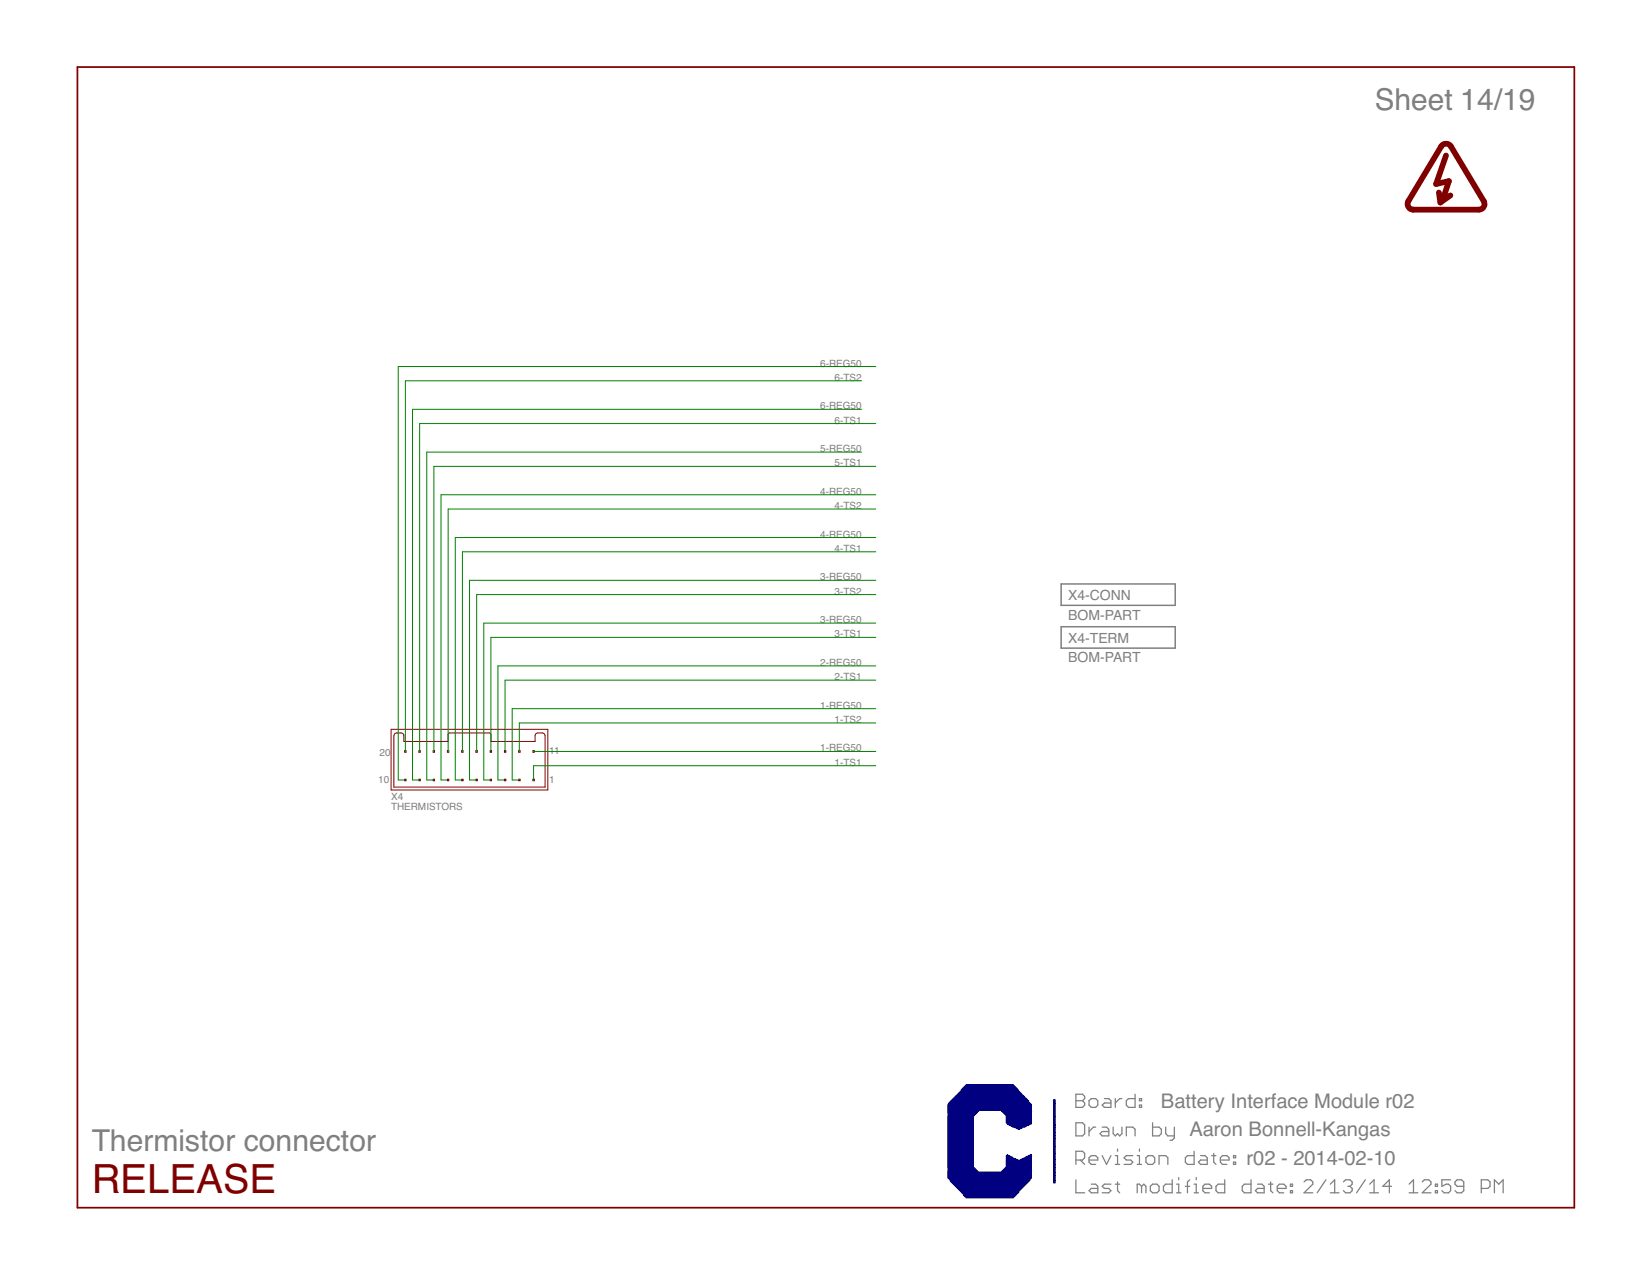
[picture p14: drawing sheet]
<svg xmlns="http://www.w3.org/2000/svg" width="279mm" height="216mm" viewBox="0 0 279 216" stroke-linecap="round" stroke-linejoin="round" font-family="sans-serif">
<defs><g id="words">
<text font-size="6.8" fill="#800000" x="15.5" y="201.9">RELEASE</text>
<g font-size="5.1" fill="#808080">
<text x="232.7" y="18.6">Sheet 14/19</text>
<text x="15.5" y="194.7">Thermistor connector</text>
</g>
<g font-size="3.4" fill="#808080">
<text x="196.5" y="187.5">Battery Interface Module r02</text>
<text x="201.3" y="192.3">Aaron Bonnell-Kangas</text>
<text x="210.9" y="197.1">r02 - 2014-02-10</text>
</g>
<g font-size="2.4" fill="#808080">
<text x="180.8" y="101.5">X4-CONN</text>
<text x="180.8" y="104.8">BOM-PART</text>
<text x="180.8" y="108.8">X4-TERM</text>
<text x="180.8" y="112.1">BOM-PART</text>
</g>
<g font-size="1.7" fill="#808080">
<text x="138.8" y="62">6-REG50</text>
<text x="141.2" y="64.4">6-TS2</text>
<text x="138.8" y="69.2">6-REG50</text>
<text x="141.2" y="71.7">6-TS1</text>
<text x="138.8" y="76.5">5-REG50</text>
<text x="138.8" y="83.7">4-REG50</text>
<text x="141.2" y="78.9">5-TS1</text>
<text x="141.2" y="86.1">4-TS2</text>
<text x="138.8" y="91">4-REG50</text>
<text x="141.2" y="93.4">4-TS1</text>
<text x="138.8" y="98.2">3-REG50</text>
<text x="141.2" y="100.6">3-TS2</text>
<text x="138.8" y="105.4">3-REG50</text>
<text x="141.2" y="107.8">3-TS1</text>
<text x="138.8" y="112.7">2-REG50</text>
<text x="138.8" y="119.9">1-REG50</text>
<text x="141.2" y="115.1">2-TS1</text>
<text x="141.2" y="122.3">1-TS2</text>
<text x="64.2" y="127.9">20</text>
<text x="93" y="127.6">11</text>
<text x="138.8" y="127.1">1-REG50</text>
<text x="141.2" y="129.6">1-TS1</text>
<text x="64" y="132.5">10</text>
<text x="66.2" y="137">THERMISTORS</text>
<text x="66.2" y="135.3">X4</text>
<text x="93" y="132.5">1</text>
</g>
</g></defs>
<g fill="#808080" stroke="#808080" stroke-width=".21">
<path d="M182.1 185.1v2.3z"/>
<path d="M182.1 185.1h1.1z"/>
<path d="M183.2 185.1l.4 .4z"/>
<path d="M183.6 185.5v.4z"/>
<path d="M183.6 185.9l-.4 .3z"/>
<path d="M183.2 186.2l.4 .4z"/>
<path d="M183.6 186.6v.4z"/>
<path d="M183.6 187l-.4 .4z"/>
<path d="M182.1 187.4h1.1z"/>
<path d="M182.1 186.2h1.1z"/>
<path d="M184.7 187.4h.7z"/>
<path d="M185.8 187l-.4 .4z"/>
<path d="M185.8 186.2v.8z"/>
<path d="M185.4 185.9l.4 .3z"/>
<path d="M184.7 185.9h.7z"/>
<path d="M184.3 186.2l.4-.3z"/>
<path d="M184.3 186.2v.8z"/>
<path d="M184.3 187l.4 .4z"/>
<path d="M186.9 185.9h.7z"/>
<path d="M187.6 185.9l.4 .3z"/>
<path d="M188 186.2v1.2z"/>
<path d="M186.9 187.4h1.1z"/>
<path d="M186.5 187l.4 .4z"/>
<path d="M186.5 187l.4-.4z"/>
<path d="M186.9 186.6h1.1z"/>
<path d="M188.7 185.9v1.5z"/>
<path d="M188.7 186.6l.8-.7z"/>
<path d="M189.5 185.9h.4z"/>
<path d="M192.1 185.1v2.3z"/>
<path d="M191 187.4h1.1z"/>
<path d="M190.6 187l.4 .4z"/>
<path d="M190.6 186.2v.8z"/>
<path d="M190.6 186.2l.4-.3z"/>
<path d="M191 185.9h1.1z"/>
<path d="M192.8 185.9h.4z"/>
<path d="M193.2 185.9v.3z"/>
<path d="M192.8 186.2h.4z"/>
<path d="M192.8 185.9v.3z"/>
<path d="M192.8 187h.4z"/>
<path d="M193.2 187v.4z"/>
<path d="M192.8 187.4h.4z"/>
<path d="M192.8 187v.4z"/>
<path d="M182.1 194.8v2.2z"/>
<path d="M182.1 194.8h1.1z"/>
<path d="M183.2 194.8l.4 .4z"/>
<path d="M183.6 195.2v.7z"/>
<path d="M183.6 195.9l-.4 .4z"/>
<path d="M182.1 196.3h1.1z"/>
<path d="M182.8 196.3l.8 .7z"/>
<path d="M184.7 197h.7z"/>
<path d="M184.3 196.6l.4 .4z"/>
<path d="M184.3 195.9v.7z"/>
<path d="M184.3 195.9l.4-.4z"/>
<path d="M184.7 195.5h.7z"/>
<path d="M185.4 195.5l.4 .4z"/>
<path d="M185.8 195.9v.4z"/>
<path d="M184.3 196.3h1.5z"/>
<path d="M186.5 195.5l.8 1.5z"/>
<path d="M188 195.5l-.7 1.5z"/>
<path d="M188.7 195.5h.4z"/>
<path d="M189.1 195.5v1.5z"/>
<path d="M188.7 197h.8z"/>
<path d="M189.1 194.4v.4z"/>
<path d="M190.2 197h1.1z"/>
<path d="M191.7 196.6l-.4 .4z"/>
<path d="M191.3 196.3l.4 .3z"/>
<path d="M190.6 196.3h.7z"/>
<path d="M190.2 195.9l.4 .4z"/>
<path d="M190.2 195.9l.4-.4z"/>
<path d="M190.6 195.5h1.1z"/>
<path d="M192.4 195.5h.4z"/>
<path d="M192.8 195.5v1.5z"/>
<path d="M192.4 197h.8z"/>
<path d="M192.8 194.4v.4z"/>
<path d="M194.3 197h.8z"/>
<path d="M195.4 196.6l-.3 .4z"/>
<path d="M195.4 195.9v.7z"/>
<path d="M195.1 195.5l.3 .4z"/>
<path d="M194.3 195.5h.8z"/>
<path d="M193.9 195.9l.4-.4z"/>
<path d="M193.9 195.9v.7z"/>
<path d="M193.9 196.6l.4 .4z"/>
<path d="M196.2 195.5v1.5z"/>
<path d="M196.2 195.5h1.1z"/>
<path d="M197.3 195.5l.3 .4z"/>
<path d="M197.6 195.9v1.1z"/>
<path d="M202.1 194.8v2.2z"/>
<path d="M201 197h1.1z"/>
<path d="M200.6 196.6l.4 .4z"/>
<path d="M200.6 195.9v.7z"/>
<path d="M200.6 195.9l.4-.4z"/>
<path d="M201 195.5h1.1z"/>
<path d="M203.2 195.5h.7z"/>
<path d="M203.9 195.5l.4 .4z"/>
<path d="M204.3 195.9v1.1z"/>
<path d="M203.2 197h1.1z"/>
<path d="M202.8 196.6l.4 .4z"/>
<path d="M202.8 196.6l.4-.3z"/>
<path d="M203.2 196.3h1.1z"/>
<path d="M205.4 195.2v1.4z"/>
<path d="M205.4 196.6l.4 .4z"/>
<path d="M205 195.5h.8z"/>
<path d="M206.9 197h.7z"/>
<path d="M206.5 196.6l.4 .4z"/>
<path d="M206.5 195.9v.7z"/>
<path d="M206.9 195.5l-.4 .4z"/>
<path d="M206.9 195.5h.7z"/>
<path d="M207.6 195.5l.4 .4z"/>
<path d="M208 195.9v.4z"/>
<path d="M206.5 196.3h1.5z"/>
<path d="M208.7 195.5h.4z"/>
<path d="M209.1 195.5v.4z"/>
<path d="M208.7 195.9h.4z"/>
<path d="M208.7 195.5v.4z"/>
<path d="M208.7 196.6h.4z"/>
<path d="M209.1 196.6v.4z"/>
<path d="M208.7 197h.4z"/>
<path d="M208.7 196.6v.4z"/>
<path d="M182.1 199.6v2.2z"/>
<path d="M182.1 201.8h1.5z"/>
<path d="M184.7 200.4h.7z"/>
<path d="M185.4 200.4l.4 .3z"/>
<path d="M185.8 200.7v1.1z"/>
<path d="M184.7 201.8h1.1z"/>
<path d="M184.3 201.5l.4 .3z"/>
<path d="M184.3 201.5l.4-.4z"/>
<path d="M184.7 201.1h1.1z"/>
<path d="M186.5 201.8h1.1z"/>
<path d="M187.6 201.8l.4-.3z"/>
<path d="M187.6 201.1l.4 .4z"/>
<path d="M186.9 201.1h.7z"/>
<path d="M186.5 200.7l.4 .4z"/>
<path d="M186.5 200.7l.4-.3z"/>
<path d="M186.9 200.4h1.1z"/>
<path d="M189.1 200v1.5z"/>
<path d="M189.1 201.5l.4 .3z"/>
<path d="M188.7 200.4h.8z"/>
<path d="M192.4 200.4v1.4z"/>
<path d="M192.4 200.4h.4z"/>
<path d="M192.8 200.4l.4 .3z"/>
<path d="M193.2 200.7v1.1z"/>
<path d="M193.2 200.7l.4-.3z"/>
<path d="M193.6 200.4l.3 .3z"/>
<path d="M193.9 200.7v1.1z"/>
<path d="M195.1 201.8h.7z"/>
<path d="M195.8 201.8l.4-.3z"/>
<path d="M196.2 200.7v.8z"/>
<path d="M195.8 200.4l.4 .3z"/>
<path d="M195.1 200.4h.7z"/>
<path d="M194.7 200.7l.4-.3z"/>
<path d="M194.7 200.7v.8z"/>
<path d="M194.7 201.5l.4 .3z"/>
<path d="M198.4 199.6v2.2z"/>
<path d="M197.3 201.8h1.1z"/>
<path d="M196.9 201.5l.4 .3z"/>
<path d="M196.9 200.7v.8z"/>
<path d="M196.9 200.7l.4-.3z"/>
<path d="M197.3 200.4h1.1z"/>
<path d="M199.1 200.4h.4z"/>
<path d="M199.5 200.4v1.4z"/>
<path d="M199.1 201.8h.8z"/>
<path d="M199.5 199.2v.4z"/>
<path d="M201 200v1.8z"/>
<path d="M201 200l.3-.4z"/>
<path d="M200.6 200.7h.7z"/>
<path d="M202.1 200.4h.3z"/>
<path d="M202.4 200.4v1.4z"/>
<path d="M202.1 201.8h.7z"/>
<path d="M202.4 199.2v.4z"/>
<path d="M203.9 201.8h.8z"/>
<path d="M203.6 201.5l.3 .3z"/>
<path d="M203.6 200.7v.8z"/>
<path d="M203.6 200.7l.3-.3z"/>
<path d="M203.9 200.4h.8z"/>
<path d="M204.7 200.4l.3 .3z"/>
<path d="M205 200.7v.4z"/>
<path d="M203.6 201.1h1.4z"/>
<path d="M207.3 199.6v2.2z"/>
<path d="M206.1 201.8h1.2z"/>
<path d="M205.8 201.5l.3 .3z"/>
<path d="M205.8 200.7v.8z"/>
<path d="M205.8 200.7l.3-.3z"/>
<path d="M206.1 200.4h1.2z"/>
<path d="M211.7 199.6v2.2z"/>
<path d="M210.6 201.8h1.1z"/>
<path d="M210.2 201.5l.4 .3z"/>
<path d="M210.2 200.7v.8z"/>
<path d="M210.2 200.7l.4-.3z"/>
<path d="M210.6 200.4h1.1z"/>
<path d="M212.8 200.4h.8z"/>
<path d="M213.6 200.4l.3 .3z"/>
<path d="M213.9 200.7v1.1z"/>
<path d="M212.8 201.8h1.1z"/>
<path d="M212.4 201.5l.4 .3z"/>
<path d="M212.8 201.1l-.4 .4z"/>
<path d="M212.8 201.1h1.1z"/>
<path d="M215 200v1.5z"/>
<path d="M215 201.5l.4 .3z"/>
<path d="M214.7 200.4h.7z"/>
<path d="M216.5 201.8h.8z"/>
<path d="M216.2 201.5l.3 .3z"/>
<path d="M216.2 200.7v.8z"/>
<path d="M216.2 200.7l.3-.3z"/>
<path d="M216.5 200.4h.8z"/>
<path d="M217.3 200.4l.3 .3z"/>
<path d="M217.6 200.7v.4z"/>
<path d="M216.2 201.1h1.4z"/>
<path d="M218.4 200.4h.3z"/>
<path d="M218.7 200.4v.3z"/>
<path d="M218.4 200.7h.3z"/>
<path d="M218.4 200.4v.3z"/>
<path d="M218.4 201.5h.3z"/>
<path d="M218.7 201.5v.3z"/>
<path d="M218.4 201.8h.3z"/>
<path d="M218.4 201.5v.3z"/>
<path d="M220.7 201.8h1.5z"/>
<path d="M220.7 201.8l1.5-1.4z"/>
<path d="M222.2 200v.4z"/>
<path d="M221.8 199.6l.4 .4z"/>
<path d="M221.1 199.6h.7z"/>
<path d="M220.7 200l.4-.4z"/>
<path d="M224.4 199.6l-1.5 2.2z"/>
<path d="M225.1 200.4l.8-.8z"/>
<path d="M225.9 199.6v2.2z"/>
<path d="M225.1 201.8h1.5z"/>
<path d="M227.4 200l.3-.4z"/>
<path d="M227.7 199.6h.8z"/>
<path d="M228.5 199.6l.3 .4z"/>
<path d="M228.8 200v.4z"/>
<path d="M228.5 200.7l.3-.3z"/>
<path d="M228.1 200.7h.4z"/>
<path d="M228.5 200.7l.3 .4z"/>
<path d="M228.8 201.1v.4z"/>
<path d="M228.5 201.8l.3-.3z"/>
<path d="M227.7 201.8h.8z"/>
<path d="M227.4 201.5l.3 .3z"/>
<path d="M231.1 199.6l-1.5 2.2z"/>
<path d="M231.8 200.4l.7-.8z"/>
<path d="M232.5 199.6v2.2z"/>
<path d="M231.8 201.8h1.5z"/>
<path d="M235.1 199.6v2.2z"/>
<path d="M235.1 199.6l-1.1 1.1z"/>
<path d="M234 200.7h1.5z"/>
<path d="M238.5 200.4l.7-.8z"/>
<path d="M239.2 199.6v2.2z"/>
<path d="M238.5 201.8h1.4z"/>
<path d="M240.7 201.8h1.5z"/>
<path d="M240.7 201.8l1.5-1.4z"/>
<path d="M242.2 200v.4z"/>
<path d="M241.8 199.6l.4 .4z"/>
<path d="M241 199.6h.8z"/>
<path d="M241 199.6l-.3 .4z"/>
<path d="M242.9 200.4h.4z"/>
<path d="M243.3 200.4v.3z"/>
<path d="M242.9 200.7h.4z"/>
<path d="M242.9 200.4v.3z"/>
<path d="M242.9 201.5h.4z"/>
<path d="M243.3 201.5v.3z"/>
<path d="M242.9 201.8h.4z"/>
<path d="M242.9 201.5v.3z"/>
<path d="M244 199.6h1.5z"/>
<path d="M244 199.6v1.1z"/>
<path d="M244 200.7l.8-.3z"/>
<path d="M244.8 200.4h.3z"/>
<path d="M245.1 200.4l.4 .3z"/>
<path d="M245.5 200.7v.8z"/>
<path d="M245.5 201.5l-.4 .3z"/>
<path d="M244.4 201.8h.7z"/>
<path d="M244 201.5l.4 .3z"/>
<path d="M246.2 201.5l.4 .3z"/>
<path d="M246.6 201.8h.7z"/>
<path d="M247.3 201.8l.4-.3z"/>
<path d="M247.7 200v1.5z"/>
<path d="M247.3 199.6l.4 .4z"/>
<path d="M246.6 199.6h.7z"/>
<path d="M246.6 199.6l-.4 .4z"/>
<path d="M246.2 200v.4z"/>
<path d="M246.2 200.4l.4 .3z"/>
<path d="M246.6 200.7h1.1z"/>
<path d="M250.7 199.6v2.2z"/>
<path d="M250.7 199.6h1.1z"/>
<path d="M251.8 199.6l.4 .4z"/>
<path d="M252.2 200v.7z"/>
<path d="M251.8 201.1l.4-.4z"/>
<path d="M250.7 201.1h1.1z"/>
<path d="M252.9 199.6v2.2z"/>
<path d="M252.9 199.6l.7 .8z"/>
<path d="M253.6 200.4l.8-.8z"/>
<path d="M254.4 199.6v2.2z"/>
<path d="M182.1 190v2.2z"/>
<path d="M182.1 192.2h1.1z"/>
<path d="M183.6 191.8l-.4 .4z"/>
<path d="M183.6 190.3v1.5z"/>
<path d="M183.2 190l.4 .3z"/>
<path d="M182.1 190h1.1z"/>
<path d="M184.3 190.7v1.5z"/>
<path d="M185 190.7l-.7 .8z"/>
<path d="M185 190.7h.4z"/>
<path d="M186.5 190.7h.8z"/>
<path d="M187.3 190.7l.3 .4z"/>
<path d="M187.6 191.1v1.1z"/>
<path d="M186.5 192.2h1.1z"/>
<path d="M186.2 191.8l.3 .4z"/>
<path d="M186.2 191.8l.3-.3z"/>
<path d="M186.5 191.5h1.1z"/>
<path d="M188.4 190.7v1.1z"/>
<path d="M188.4 191.8l.3 .4z"/>
<path d="M188.7 192.2l.4-.4z"/>
<path d="M189.1 191.8l.4 .4z"/>
<path d="M189.5 192.2l.4-.4z"/>
<path d="M189.9 190.7v1.1z"/>
<path d="M190.6 190.7v1.5z"/>
<path d="M190.6 190.7h1.1z"/>
<path d="M191.7 190.7l.4 .4z"/>
<path d="M192.1 191.1v1.1z"/>
<path d="M195.1 190v2.2z"/>
<path d="M195.1 192.2h1.1z"/>
<path d="M196.2 192.2l.3-.4z"/>
<path d="M196.5 191.1v.7z"/>
<path d="M196.2 190.7l.3 .4z"/>
<path d="M195.1 190.7h1.1z"/>
<path d="M197.3 190.7v1.1z"/>
<path d="M197.3 191.8l.3 .4z"/>
<path d="M197.6 192.2h1.1z"/>
<path d="M198.7 190.7v1.9z"/>
<path d="M198.7 192.6l-.3 .3z"/>
<path d="M198 192.9h.4z"/>
</g>
<g fill="#808080" stroke="#808080" stroke-width=".25">
<path d="M179.6 106v3.7z"/>
<path d="M179.6 109.7h19.3z"/>
<path d="M179.6 106h19.3z"/>
<path d="M198.9 106v3.7z"/>
<path d="M179.6 98.8v3.6z"/>
<path d="M179.6 102.4h19.3z"/>
<path d="M179.6 98.8h19.3z"/>
<path d="M198.9 98.8v3.6z"/>
</g>
<g fill="#800000" stroke="#800000" stroke-width=".3">
<path d="M13.1 11.3v193z"/>
<path d="M13.1 204.3h253.3z"/>
<path d="M266.4 11.3v193z"/>
<path d="M13.1 11.3h253.3z"/>
</g>
<g fill="#800000" stroke="#800000" stroke-width=".17">
<path d="M68.5 127h.2z"/>
<path d="M68.7 127v.3z"/>
<path d="M68.5 127.3h.2z"/>
<path d="M68.5 127v.3z"/>
<path d="M70.9 127h.2z"/>
<path d="M71.1 127v.3z"/>
<path d="M70.9 127.3h.2z"/>
<path d="M70.9 127v.3z"/>
<path d="M73.3 127h.2z"/>
<path d="M73.5 127v.3z"/>
<path d="M73.3 127.3h.2z"/>
<path d="M73.3 127v.3z"/>
<path d="M75.7 127h.2z"/>
<path d="M75.9 127v.3z"/>
<path d="M75.7 127.3h.2z"/>
<path d="M75.7 127v.3z"/>
<path d="M78.1 127h.3z"/>
<path d="M78.4 127v.3z"/>
<path d="M78.1 127.3h.3z"/>
<path d="M78.1 127v.3z"/>
<path d="M68.5 131.8h.2z"/>
<path d="M68.7 131.8v.3z"/>
<path d="M68.5 132.1h.2z"/>
<path d="M68.5 131.8v.3z"/>
<path d="M70.9 131.8h.2z"/>
<path d="M71.1 131.8v.3z"/>
<path d="M70.9 132.1h.2z"/>
<path d="M70.9 131.8v.3z"/>
<path d="M73.3 131.8h.2z"/>
<path d="M73.5 131.8v.3z"/>
<path d="M73.3 132.1h.2z"/>
<path d="M73.3 131.8v.3z"/>
<path d="M75.7 131.8h.2z"/>
<path d="M75.9 131.8v.3z"/>
<path d="M75.7 132.1h.2z"/>
<path d="M75.7 131.8v.3z"/>
<path d="M78.1 131.8h.3z"/>
<path d="M78.4 131.8v.3z"/>
<path d="M78.1 132.1h.3z"/>
<path d="M78.1 131.8v.3z"/>
<path d="M80.5 131.8h.3z"/>
<path d="M80.8 131.8v.3z"/>
<path d="M80.5 132.1h.3z"/>
<path d="M80.5 131.8v.3z"/>
<path d="M80.5 127h.3z"/>
<path d="M80.8 127v.3z"/>
<path d="M80.5 127.3h.3z"/>
<path d="M80.5 127v.3z"/>
<path d="M83 127h.2z"/>
<path d="M83.2 127v.3z"/>
<path d="M83 127.3h.2z"/>
<path d="M83 127v.3z"/>
<path d="M83 131.8h.2z"/>
<path d="M83.2 131.8v.3z"/>
<path d="M83 132.1h.2z"/>
<path d="M83 131.8v.3z"/>
<path d="M85.4 131.8h.2z"/>
<path d="M85.6 131.8v.3z"/>
<path d="M85.4 132.1h.2z"/>
<path d="M85.4 131.8v.3z"/>
<path d="M87.8 131.8h.2z"/>
<path d="M88 131.8v.3z"/>
<path d="M87.8 132.1h.2z"/>
<path d="M87.8 131.8v.3z"/>
<path d="M90.2 131.8h.2z"/>
<path d="M90.4 131.8v.3z"/>
<path d="M90.2 132.1h.2z"/>
<path d="M90.2 131.8v.3z"/>
<path d="M87.8 127h.2z"/>
<path d="M88 127v.3z"/>
<path d="M87.8 127.3h.2z"/>
<path d="M87.8 127v.3z"/>
<path d="M85.4 127h.2z"/>
<path d="M85.6 127v.3z"/>
<path d="M85.4 127.3h.2z"/>
<path d="M85.4 127v.3z"/>
<path d="M90.2 127h.2z"/>
<path d="M90.4 127v.3z"/>
<path d="M90.2 127.3h.2z"/>
<path d="M90.2 127v.3z"/>
<path d="M66.2 133.7h26.5z"/>
<path d="M92.7 123.4v10.3z"/>
<path d="M66.2 123.4h26.5z"/>
<path d="M66.2 123.4v10.3z"/>
<path d="M92.2 124.5v8.7z"/>
<path d="M91 124h.8z"/>
<path d="M90.6 124.5v1z"/>
<path d="M83.1 125.5h7.5z"/>
<path d="M83.1 124.2v1.3z"/>
<path d="M76.1 124h6.7z"/>
<path d="M75.8 124.2v1.3z"/>
<path d="M68.3 125.5h7.5z"/>
<path d="M68.3 124.5v1z"/>
<path d="M67.1 124h.8z"/>
<path d="M66.7 124.5v8.7z"/>
<path d="M66.7 133.2h25.5z"/>
</g>
<path d="M67.1 124l-.2 .1-.2 .4M67.9 124l.4 .2v.3M76.1 124l-.3 .2M82.8 124l.3 .2M91 124l-.3 .1-.1 .4M91.8 124l.3 .2 .1 .3" fill="none" stroke="#800000" stroke-width=".17"/>
<path d="M238.3 34a.96 .96 0 0 0 .9 1.5M243.9 24.8a.97 .97 0 0 1 1.6 0M251.1 34a.96 .96 0 0 1-.8 1.5" fill="none" stroke="#800000" stroke-width=".97"/>
<g fill="#800000" stroke="#800000" stroke-width=".97">
<path d="M243.9 24.8l-5.6 9.2z"/>
<path d="M239.2 35.5h11.1z"/>
<path d="M245.5 24.8l5.6 9.2z"/>
<path d="M244.7 26.3l-1.7 4.8z"/>
<path d="M243 31.1l2.2-.5z"/>
<path d="M245.2 30.6l-1 2.9z"/>
<path d="M243.8 34.3l1.6-1.2z"/>
<path d="M243.5 32.6l.3 1.7z"/>
</g>
<g fill="#008000" stroke="#008000" stroke-width=".17">
<path d="M68.6 64.4v62.7z"/>
<path d="M68.6 64.4h77.2z"/>
<path d="M69.8 132h1.2z"/>
<path d="M69.8 69.3v62.7z"/>
<path d="M69.8 69.3h76z"/>
<path d="M67.4 132h1.2z"/>
<path d="M67.4 62v70z"/>
<path d="M67.4 62h80.8z"/>
<path d="M71 71.7v55.4z"/>
<path d="M71 71.7h77.2z"/>
<path d="M72.2 132h1.2z"/>
<path d="M72.2 76.5v55.5z"/>
<path d="M72.2 76.5h73.6z"/>
<path d="M73.4 78.9v48.2z"/>
<path d="M73.4 78.9h74.8z"/>
<path d="M75.8 86.1v41z"/>
<path d="M75.8 86.1h72.4z"/>
<path d="M77 132h1.3z"/>
<path d="M77 91v41z"/>
<path d="M77 91h71.2z"/>
<path d="M74.6 132h1.2z"/>
<path d="M74.6 83.7v48.3z"/>
<path d="M74.6 83.7h73.6z"/>
<path d="M78.3 93.4v33.7z"/>
<path d="M78.3 93.4h69.9z"/>
<path d="M80.7 100.6v26.5z"/>
<path d="M80.7 100.6h67.5z"/>
<path d="M81.9 132h1.2z"/>
<path d="M81.9 105.4v26.6z"/>
<path d="M81.9 105.4h66.3z"/>
<path d="M79.5 132h1.2z"/>
<path d="M79.5 98.2v33.8z"/>
<path d="M79.5 98.2h68.7z"/>
<path d="M83.1 107.8v19.3z"/>
<path d="M83.1 107.8h65.1z"/>
<path d="M84.3 132h1.2z"/>
<path d="M84.3 112.7v19.3z"/>
<path d="M84.3 112.7h63.9z"/>
<path d="M85.5 115.1v12z"/>
<path d="M85.5 115.1h62.7z"/>
<path d="M87.9 122.3v4.8z"/>
<path d="M87.9 122.3h60.3z"/>
<path d="M90.3 127.1h57.9z"/>
<path d="M86.7 132h1.2z"/>
<path d="M86.7 119.9v12.1z"/>
<path d="M86.7 119.9h61.5z"/>
<path d="M90.3 129.6v2.4z"/>
<path d="M90.3 129.6h57.9z"/>
</g>
<g fill="#000080" stroke="#000080" stroke-width=".17">
<path d="M163.5 202.6h8v.1h-8z"/>
<path d="M163.4 202.4h8.2v.2h-8.2z"/>
<path d="M163.2 202.3h8.6v.1h-8.6z"/>
<path d="M163.1 202.2h8.8v.1h-8.8z"/>
<path d="M163.1 202h8.9v.2h-8.9z"/>
<path d="M163 201.9h9.1v.1h-9.1z"/>
<path d="M162.8 201.8h9.5v.1h-9.5z"/>
<path d="M162.7 201.6h9.7v.2h-9.7z"/>
<path d="M162.6 201.5h9.8v.1h-9.8z"/>
<path d="M162.4 201.4h10.2v.1h-10.2z"/>
<path d="M162.3 201.2h10.4v.2h-10.4z"/>
<path d="M162.2 201.1h10.6v.1h-10.6z"/>
<path d="M162 201h11v.1h-11z"/>
<path d="M161.9 200.9h11.2v.1h-11.2z"/>
<path d="M161.8 200.7h11.4v.1h-11.4z"/>
<path d="M161.6 200.6h11.8v.1h-11.8z"/>
<path d="M161.5 200.4h12v.2h-12z"/>
<path d="M161.4 200.3h12.2v.1h-12.2z"/>
<path d="M161.2 200.2h12.6v.1h-12.6z"/>
<path d="M161.1 200h12.8v.2h-12.8z"/>
<path d="M178.3 200h.3v.2h-.3z"/>
<path d="M161 199.9h13v.1h-13z"/>
<path d="M178.3 199.9h.3v.1h-.3z"/>
<path d="M160.8 199.8h13.4v.1h-13.4z"/>
<path d="M178.3 199.8h.3v.1h-.3z"/>
<path d="M160.8 199.6h13.5v.2h-13.5z"/>
<path d="M178.3 199.6h.3v.2h-.3z"/>
<path d="M160.7 199.5h13.6v.1h-13.6z"/>
<path d="M178.3 199.5h.3v.1h-.3z"/>
<path d="M160.6 199.4h13.8v.1h-13.8z"/>
<path d="M178.3 199.4h.3v.1h-.3z"/>
<path d="M160.4 199.2h14.2v.2h-14.2z"/>
<path d="M178.3 199.2h.3v.2h-.3z"/>
<path d="M160.4 199.1h14.2v.1h-14.2z"/>
<path d="M178.3 199.1h.3v.1h-.3z"/>
<path d="M160.4 199h14.2v.1h-14.2z"/>
<path d="M178.3 199h.3v.1h-.3z"/>
<path d="M160.4 198.8h14.2v.2h-14.2z"/>
<path d="M178.3 198.8h.3v.2h-.3z"/>
<path d="M160.4 198.7h14.2v.1h-14.2z"/>
<path d="M178.3 198.7h.3v.1h-.3z"/>
<path d="M160.4 198.6h14.2v.1h-14.2z"/>
<path d="M178.3 198.6h.3v.1h-.3z"/>
<path d="M160.4 198.4h14.2v.2h-14.2z"/>
<path d="M178.3 198.4h.3v.2h-.3z"/>
<path d="M160.4 198.3h14.2v.1h-14.2z"/>
<path d="M178.3 198.3h.3v.1h-.3z"/>
<path d="M160.4 198.2h5.1v.1h-5.1z"/>
<path d="M169.5 198.2h5.1v.1h-5.1z"/>
<path d="M178.3 198.2h.3v.1h-.3z"/>
<path d="M160.4 198h5v.2h-5z"/>
<path d="M169.6 198h5v.2h-5z"/>
<path d="M178.3 198h.3v.2h-.3z"/>
<path d="M160.4 197.9h4.8v.1h-4.8z"/>
<path d="M169.8 197.9h4.8v.1h-4.8z"/>
<path d="M178.3 197.9h.3v.1h-.3z"/>
<path d="M160.4 197.8h4.7v.1h-4.7z"/>
<path d="M169.9 197.8h4.7v.1h-4.7z"/>
<path d="M178.3 197.8h.3v.1h-.3z"/>
<path d="M160.4 197.6h4.6v.2h-4.6z"/>
<path d="M170 197.6h4.6v.2h-4.6z"/>
<path d="M178.3 197.6h.3v.2h-.3z"/>
<path d="M160.4 197.5h4.4v.1h-4.4z"/>
<path d="M170.2 197.5h4.4v.1h-4.4z"/>
<path d="M178.3 197.5h.3v.1h-.3z"/>
<path d="M160.4 197.4h4.3v.1h-4.3z"/>
<path d="M170.3 197.4h4.3v.1h-4.3z"/>
<path d="M178.3 197.4h.3v.1h-.3z"/>
<path d="M160.4 197.3h4.3v.1h-4.3z"/>
<path d="M170.3 197.3h4.3v.1h-4.3z"/>
<path d="M178.3 197.3h.3v.1h-.3z"/>
<path d="M160.4 197.1h4.3v.1h-4.3z"/>
<path d="M170.3 197.1h4.3v.1h-4.3z"/>
<path d="M178.3 197.1h.3v.1h-.3z"/>
<path d="M160.4 197h4.3v.1h-4.3z"/>
<path d="M170.3 197h4.3v.1h-4.3z"/>
<path d="M178.3 197h.3v.1h-.3z"/>
<path d="M160.4 196.8h4.3v.2h-4.3z"/>
<path d="M170.3 196.8h4.3v.2h-4.3z"/>
<path d="M178.3 196.8h.3v.2h-.3z"/>
<path d="M160.4 196.7h4.3v.1h-4.3z"/>
<path d="M170.3 196.7h4.3v.1h-4.3z"/>
<path d="M178.3 196.7h.3v.1h-.3z"/>
<path d="M160.4 196.6h4.3v.1h-4.3z"/>
<path d="M170.3 196.6h4.3v.1h-4.3z"/>
<path d="M178.3 196.6h.3v.1h-.3z"/>
<path d="M160.4 196.4h4.3v.2h-4.3z"/>
<path d="M170.3 196.4h4.3v.2h-4.3z"/>
<path d="M178.3 196.4h.3v.2h-.3z"/>
<path d="M160.4 196.3h4.3v.1h-4.3z"/>
<path d="M170.3 196.3h4.3v.1h-4.3z"/>
<path d="M178.3 196.3h.3v.1h-.3z"/>
<path d="M160.4 196.2h4.3v.1h-4.3z"/>
<path d="M170.3 196.2h1.9v.1h-1.9z"/>
<path d="M172.7 196.2h1.9v.1h-1.9z"/>
<path d="M178.3 196.2h.3v.1h-.3z"/>
<path d="M160.4 196h4.3v.2h-4.3z"/>
<path d="M170.3 196h1.6v.2h-1.6z"/>
<path d="M173 196h1.6v.2h-1.6z"/>
<path d="M178.3 196h.3v.2h-.3z"/>
<path d="M160.4 195.9h4.3v.1h-4.3z"/>
<path d="M170.3 195.9h1.2v.1h-1.2z"/>
<path d="M173.2 195.9h1.4v.1h-1.4z"/>
<path d="M178.3 195.9h.3v.1h-.3z"/>
<path d="M160.4 195.8h4.3v.1h-4.3z"/>
<path d="M170.3 195.8h1.1v.1h-1.1z"/>
<path d="M173.5 195.8h1.1v.1h-1.1z"/>
<path d="M178.3 195.8h.3v.1h-.3z"/>
<path d="M160.4 195.6h4.3v.2h-4.3z"/>
<path d="M170.3 195.6h.8v.2h-.8z"/>
<path d="M173.8 195.6h.8v.2h-.8z"/>
<path d="M178.3 195.6h.3v.2h-.3z"/>
<path d="M160.4 195.5h4.3v.1h-4.3z"/>
<path d="M170.3 195.5h.5v.1h-.5z"/>
<path d="M174 195.5h.6v.1h-.6z"/>
<path d="M178.3 195.5h.3v.1h-.3z"/>
<path d="M160.4 195.4h4.3v.1h-4.3z"/>
<path d="M170.4 195.4h.2v.1h-.2z"/>
<path d="M174.3 195.4h.3v.1h-.3z"/>
<path d="M178.3 195.4h.3v.1h-.3z"/>
<path d="M160.4 195.2h4.3v.2h-4.3z"/>
<path d="M178.3 195.2h.3v.2h-.3z"/>
<path d="M160.4 195.1h4.3v.1h-4.3z"/>
<path d="M178.3 195.1h.3v.1h-.3z"/>
<path d="M160.4 195h4.3v.1h-4.3z"/>
<path d="M178.3 195h.3v.1h-.3z"/>
<path d="M160.4 194.8h4.3v.2h-4.3z"/>
<path d="M178.3 194.8h.3v.2h-.3z"/>
<path d="M160.4 194.7h4.3v.1h-4.3z"/>
<path d="M178.3 194.7h.3v.1h-.3z"/>
<path d="M160.4 194.6h4.3v.1h-4.3z"/>
<path d="M178.3 194.6h.3v.1h-.3z"/>
<path d="M160.4 194.4h4.3v.2h-4.3z"/>
<path d="M178.3 194.4h.3v.2h-.3z"/>
<path d="M160.4 194.3h4.3v.1h-4.3z"/>
<path d="M178.3 194.3h.3v.1h-.3z"/>
<path d="M160.4 194.2h4.3v.1h-4.3z"/>
<path d="M178.3 194.2h.3v.1h-.3z"/>
<path d="M160.4 194h4.3v.2h-4.3z"/>
<path d="M178.3 194h.3v.2h-.3z"/>
<path d="M160.4 193.9h4.3v.1h-4.3z"/>
<path d="M178.3 193.9h.3v.1h-.3z"/>
<path d="M160.4 193.8h4.3v.1h-4.3z"/>
<path d="M178.3 193.8h.3v.1h-.3z"/>
<path d="M160.4 193.7h4.3v.1h-4.3z"/>
<path d="M178.3 193.7h.3v.1h-.3z"/>
<path d="M160.4 193.5h4.3v.1h-4.3z"/>
<path d="M178.3 193.5h.3v.1h-.3z"/>
<path d="M160.4 193.4h4.3v.1h-4.3z"/>
<path d="M178.3 193.4h.3v.1h-.3z"/>
<path d="M160.4 193.3h4.3v.1h-4.3z"/>
<path d="M178.3 193.3h.3v.1h-.3z"/>
<path d="M160.4 193.1h4.3v.1h-4.3z"/>
<path d="M178.3 193.1h.3v.1h-.3z"/>
<path d="M160.4 193h4.3v.1h-4.3z"/>
<path d="M178.3 193h.3v.1h-.3z"/>
<path d="M160.4 192.8h4.3v.2h-4.3z"/>
<path d="M178.3 192.8h.3v.2h-.3z"/>
<path d="M160.4 192.7h4.3v.1h-4.3z"/>
<path d="M178.3 192.7h.3v.1h-.3z"/>
<path d="M160.4 192.6h4.3v.1h-4.3z"/>
<path d="M178.3 192.6h.3v.1h-.3z"/>
<path d="M160.4 192.4h4.3v.2h-4.3z"/>
<path d="M178.3 192.4h.3v.2h-.3z"/>
<path d="M160.4 192.3h4.3v.1h-4.3z"/>
<path d="M178.3 192.3h.3v.1h-.3z"/>
<path d="M160.4 192.2h4.3v.1h-4.3z"/>
<path d="M178.3 192.2h.3v.1h-.3z"/>
<path d="M160.4 192h4.3v.2h-4.3z"/>
<path d="M178.3 192h.3v.2h-.3z"/>
<path d="M160.4 191.9h4.3v.1h-4.3z"/>
<path d="M178.3 191.9h.3v.1h-.3z"/>
<path d="M160.4 191.8h4.3v.1h-4.3z"/>
<path d="M178.3 191.8h.3v.1h-.3z"/>
<path d="M160.4 191.6h4.3v.2h-4.3z"/>
<path d="M178.3 191.6h.3v.2h-.3z"/>
<path d="M160.4 191.5h4.3v.1h-4.3z"/>
<path d="M178.3 191.5h.3v.1h-.3z"/>
<path d="M160.4 191.4h4.3v.1h-4.3z"/>
<path d="M178.3 191.4h.3v.1h-.3z"/>
<path d="M160.4 191.2h4.3v.2h-4.3z"/>
<path d="M178.3 191.2h.3v.2h-.3z"/>
<path d="M160.4 191.1h4.3v.1h-4.3z"/>
<path d="M178.3 191.1h.3v.1h-.3z"/>
<path d="M160.4 191h4.3v.1h-4.3z"/>
<path d="M172.3 191h.3v.1h-.3z"/>
<path d="M178.3 191h.3v.1h-.3z"/>
<path d="M160.4 190.8h4.3v.2h-4.3z"/>
<path d="M172 190.8h.8v.2h-.8z"/>
<path d="M178.3 190.8h.3v.2h-.3z"/>
<path d="M160.4 190.7h4.3v.1h-4.3z"/>
<path d="M171.8 190.7h1.3v.1h-1.3z"/>
<path d="M178.3 190.7h.3v.1h-.3z"/>
<path d="M160.4 190.6h4.3v.1h-4.3z"/>
<path d="M171.4 190.6h2.1v.1h-2.1z"/>
<path d="M178.3 190.6h.3v.1h-.3z"/>
<path d="M160.4 190.4h4.3v.2h-4.3z"/>
<path d="M171.1 190.4h2.7v.2h-2.7z"/>
<path d="M178.3 190.4h.3v.2h-.3z"/>
<path d="M160.4 190.3h4.3v.1h-4.3z"/>
<path d="M170.8 190.3h3.2v.1h-3.2z"/>
<path d="M178.3 190.3h.3v.1h-.3z"/>
<path d="M160.4 190.2h4.3v.1h-4.3z"/>
<path d="M170.6 190.2h3.7v.1h-3.7z"/>
<path d="M178.3 190.2h.3v.1h-.3z"/>
<path d="M160.4 190.1h4.3v.1h-4.3z"/>
<path d="M170.4 190.1h4.2v.1h-4.2z"/>
<path d="M178.3 190.1h.3v.1h-.3z"/>
<path d="M160.4 189.9h4.3v.1h-4.3z"/>
<path d="M170.3 189.9h4.3v.1h-4.3z"/>
<path d="M178.3 189.9h.3v.1h-.3z"/>
<path d="M160.4 189.8h4.3v.1h-4.3z"/>
<path d="M170.3 189.8h4.3v.1h-4.3z"/>
<path d="M178.3 189.8h.3v.1h-.3z"/>
<path d="M160.4 189.7h4.3v.1h-4.3z"/>
<path d="M170.3 189.7h4.3v.1h-4.3z"/>
<path d="M178.3 189.7h.3v.1h-.3z"/>
<path d="M160.4 189.5h4.3v.1h-4.3z"/>
<path d="M170.3 189.5h4.3v.1h-4.3z"/>
<path d="M178.3 189.5h.3v.1h-.3z"/>
<path d="M160.4 189.4h4.3v.1h-4.3z"/>
<path d="M170.3 189.4h4.3v.1h-4.3z"/>
<path d="M178.3 189.4h.3v.1h-.3z"/>
<path d="M160.4 189.3h4.3v.1h-4.3z"/>
<path d="M170.3 189.3h4.3v.1h-4.3z"/>
<path d="M178.3 189.3h.3v.1h-.3z"/>
<path d="M160.4 189.1h4.3v.1h-4.3z"/>
<path d="M170.3 189.1h4.3v.1h-4.3z"/>
<path d="M178.3 189.1h.3v.1h-.3z"/>
<path d="M160.4 189h4.3v.1h-4.3z"/>
<path d="M170.3 189h4.3v.1h-4.3z"/>
<path d="M178.3 189h.3v.1h-.3z"/>
<path d="M160.4 188.8h4.3v.2h-4.3z"/>
<path d="M170.3 188.8h4.3v.2h-4.3z"/>
<path d="M178.3 188.8h.3v.2h-.3z"/>
<path d="M160.4 188.7h4.4v.1h-4.4z"/>
<path d="M170.3 188.7h4.3v.1h-4.3z"/>
<path d="M178.3 188.7h.3v.1h-.3z"/>
<path d="M160.4 188.6h4.6v.1h-4.6z"/>
<path d="M170.2 188.6h4.4v.1h-4.4z"/>
<path d="M178.3 188.6h.3v.1h-.3z"/>
<path d="M160.4 188.4h4.7v.2h-4.7z"/>
<path d="M170 188.4h4.6v.2h-4.6z"/>
<path d="M178.3 188.4h.3v.2h-.3z"/>
<path d="M160.4 188.3h4.8v.1h-4.8z"/>
<path d="M169.9 188.3h4.7v.1h-4.7z"/>
<path d="M178.3 188.3h.3v.1h-.3z"/>
<path d="M160.4 188.2h5v.1h-5z"/>
<path d="M169.8 188.2h4.8v.1h-4.8z"/>
<path d="M178.3 188.2h.3v.1h-.3z"/>
<path d="M160.4 188h5v.2h-5z"/>
<path d="M169.6 188h5v.2h-5z"/>
<path d="M178.3 188h.3v.2h-.3z"/>
<path d="M160.4 187.9h5.2v.1h-5.2z"/>
<path d="M169.5 187.9h5.1v.1h-5.1z"/>
<path d="M178.3 187.9h.3v.1h-.3z"/>
<path d="M160.4 187.8h14.2v.1h-14.2z"/>
<path d="M178.3 187.8h.3v.1h-.3z"/>
<path d="M160.4 187.6h14.2v.2h-14.2z"/>
<path d="M178.3 187.6h.3v.2h-.3z"/>
<path d="M160.4 187.5h14.2v.1h-14.2z"/>
<path d="M178.3 187.5h.3v.1h-.3z"/>
<path d="M160.4 187.4h14.2v.1h-14.2z"/>
<path d="M178.3 187.4h.3v.1h-.3z"/>
<path d="M160.4 187.2h14.2v.2h-14.2z"/>
<path d="M178.3 187.2h.3v.2h-.3z"/>
<path d="M160.4 187.1h14.2v.1h-14.2z"/>
<path d="M178.3 187.1h.3v.1h-.3z"/>
<path d="M160.4 187h14.2v.1h-14.2z"/>
<path d="M178.3 187h.3v.1h-.3z"/>
<path d="M160.4 186.8h14.2v.2h-14.2z"/>
<path d="M178.3 186.8h.3v.2h-.3z"/>
<path d="M160.6 186.7h13.8v.1h-13.8z"/>
<path d="M178.3 186.7h.3v.1h-.3z"/>
<path d="M160.6 186.6h13.7v.1h-13.7z"/>
<path d="M178.3 186.6h.3v.1h-.3z"/>
<path d="M160.7 186.5h13.5v.1h-13.5z"/>
<path d="M178.3 186.5h.3v.1h-.3z"/>
<path d="M160.8 186.3h13.2v.1h-13.2z"/>
<path d="M178.3 186.3h.3v.1h-.3z"/>
<path d="M161 186.2h13v.1h-13z"/>
<path d="M178.3 186.2h.3v.1h-.3z"/>
<path d="M161.1 186.1h12.8v.1h-12.8z"/>
<path d="M178.3 186.1h.3v.1h-.3z"/>
<path d="M161.2 185.9h12.6v.1h-12.6z"/>
<path d="M161.4 185.8h12.2v.1h-12.2z"/>
<path d="M161.5 185.7h12v.1h-12z"/>
<path d="M161.6 185.5h11.8v.1h-11.8z"/>
<path d="M161.8 185.4h11.4v.1h-11.4z"/>
<path d="M161.9 185.3h11.2v.1h-11.2z"/>
<path d="M162 185.1h11v.2h-11z"/>
<path d="M162.2 185h10.6v.1h-10.6z"/>
<path d="M162.3 184.8h10.4v.2h-10.4z"/>
<path d="M162.4 184.7h10.2v.1h-10.2z"/>
<path d="M162.6 184.6h9.8v.1h-9.8z"/>
<path d="M162.7 184.4h9.6v.2h-9.6z"/>
<path d="M162.7 184.3h9.6v.1h-9.6z"/>
<path d="M162.8 184.2h9.3v.1h-9.3z"/>
<path d="M163 184h9v.2h-9z"/>
<path d="M163.1 183.9h8.8v.1h-8.8z"/>
<path d="M163.2 183.8h8.6v.1h-8.6z"/>
<path d="M163.4 183.6h8.2v.2h-8.2z"/>
<path d="M163.5 183.5h8v.1h-8z"/>
</g>
<use href="#words"/>
</svg>
